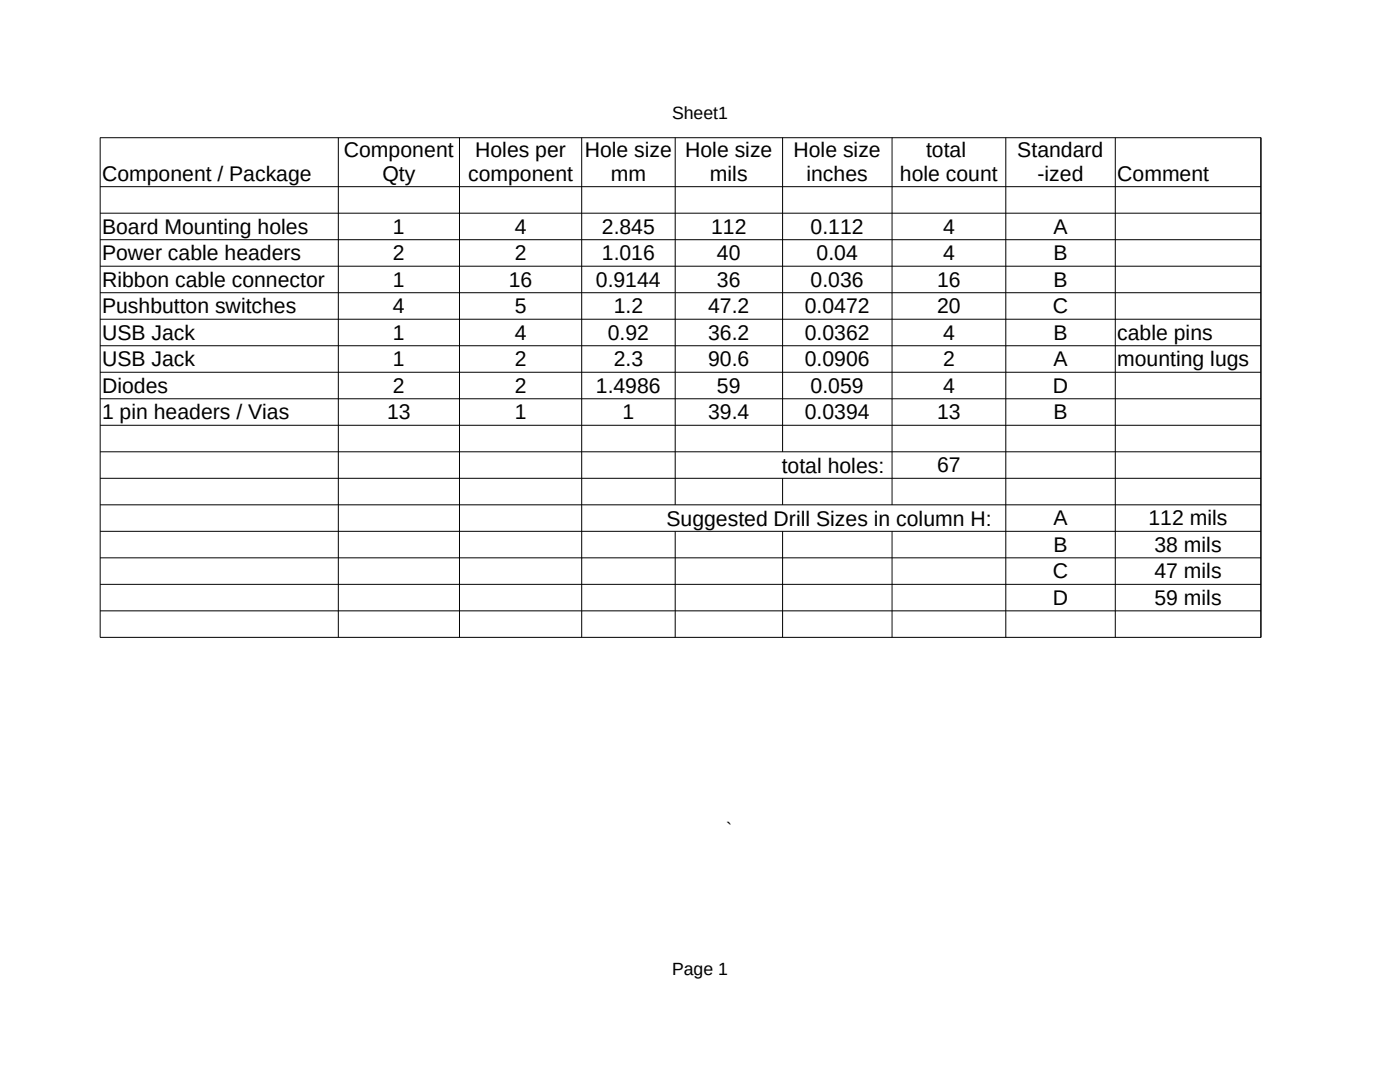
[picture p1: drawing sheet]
<svg xmlns="http://www.w3.org/2000/svg" width="279mm" height="216mm" viewBox="0 0 279 216" stroke-linecap="round" stroke-linejoin="round" font-family="sans-serif">
<defs><g id="words">
<g font-size="4.2">
<text x="68.6" y="31.3">Component</text>
<text x="94.8" y="31.3">Holes per</text>
<text x="116.7" y="31.3">Hole size</text>
<text x="136.7" y="31.3">Hole size</text>
<text x="158.4" y="31.3">Hole size</text>
<text x="184.8" y="31.3">total</text>
<text x="203" y="31.3">Standard</text>
<text x="20.4" y="36">Component / Package</text>
<text x="76.3" y="36">Qty</text>
<text x="93.4" y="36">component</text>
<text x="121.9" y="36">mm</text>
<text x="141.7" y="36">mils</text>
<text x="160.9" y="36">inches</text>
<text x="179.6" y="36">hole count</text>
<text x="207" y="36">-ized</text>
<text x="223" y="36">Comment</text>
<text x="20.4" y="46.6">Board Mounting holes</text>
<text x="78.4" y="46.6">1</text>
<text x="102.7" y="46.6">4</text>
<text x="120.1" y="46.6">2.845</text>
<text x="141.9" y="46.6">112</text>
<text x="161.8" y="46.6">0.112</text>
<text x="188.2" y="46.6">4</text>
<text x="210.3" y="46.6">A</text>
<text x="20.4" y="51.9">Power cable headers</text>
<text x="78.4" y="51.9">2</text>
<text x="102.7" y="51.9">2</text>
<text x="120.1" y="51.9">1.016</text>
<text x="143.1" y="51.9">40</text>
<text x="163" y="51.9">0.04</text>
<text x="188.2" y="51.9">4</text>
<text x="210.3" y="51.9">B</text>
<text x="20.4" y="57.2">Ribbon cable connector</text>
<text x="78.4" y="57.2">1</text>
<text x="101.5" y="57.2">16</text>
<text x="118.9" y="57.2">0.9144</text>
<text x="143.1" y="57.2">36</text>
<text x="161.8" y="57.2">0.036</text>
<text x="187" y="57.2">16</text>
<text x="210.3" y="57.2">B</text>
<text x="20.4" y="62.5">Pushbutton switches</text>
<text x="78.4" y="62.5">4</text>
<text x="102.7" y="62.5">5</text>
<text x="122.5" y="62.5">1.2</text>
<text x="141.3" y="62.5">47.2</text>
<text x="160.6" y="62.5">0.0472</text>
<text x="187" y="62.5">20</text>
<text x="210.1" y="62.5">C</text>
<text x="20.4" y="67.8">USB Jack</text>
<text x="78.4" y="67.8">1</text>
<text x="102.7" y="67.8">4</text>
<text x="121.3" y="67.8">0.92</text>
<text x="141.3" y="67.8">36.2</text>
<text x="160.6" y="67.8">0.0362</text>
<text x="188.2" y="67.8">4</text>
<text x="210.3" y="67.8">B</text>
<text x="223" y="67.8">cable pins</text>
<text x="20.4" y="73.1">USB Jack</text>
<text x="78.4" y="73.1">1</text>
<text x="102.7" y="73.1">2</text>
<text x="122.5" y="73.1">2.3</text>
<text x="141.3" y="73.1">90.6</text>
<text x="160.6" y="73.1">0.0906</text>
<text x="188.2" y="73.1">2</text>
<text x="210.3" y="73.1">A</text>
<text x="223" y="73.1">mounting lugs</text>
<text x="20.4" y="78.3">Diodes</text>
<text x="20.4" y="83.6">1 pin headers / Vias</text>
<text x="77.3" y="83.6">13</text>
<text x="78.4" y="78.3">2</text>
<text x="102.7" y="78.3">2</text>
<text x="102.7" y="83.6">1</text>
<text x="118.9" y="78.3">1.4986</text>
<text x="124.3" y="83.6">1</text>
<text x="141.3" y="83.6">39.4</text>
<text x="143.1" y="78.3">59</text>
<text x="160.6" y="83.6">0.0394</text>
<text x="161.8" y="78.3">0.059</text>
<text x="187" y="83.6">13</text>
<text x="188.2" y="78.3">4</text>
<text x="210.1" y="78.3">D</text>
<text x="210.3" y="83.6">B</text>
<text x="156" y="94.3">total holes:</text>
<text x="187" y="94.2">67</text>
<text x="133" y="104.9">Suggested Drill Sizes in column H:</text>
<text x="210.3" y="104.8">A</text>
<text x="229.2" y="104.8">112 mils</text>
<text x="210.3" y="110.1">B</text>
<text x="230.4" y="110.1">38 mils</text>
<text x="210.1" y="115.4">C</text>
<text x="230.4" y="115.4">47 mils</text>
<text x="210.1" y="120.7">D</text>
<text x="230.4" y="120.7">59 mils</text>
</g>
<g font-size="3.5">
<text x="134.1" y="23.7">Sheet1</text>
<text x="144.9" y="166.7">`</text>
<text x="134.1" y="194.6">Page 1</text>
</g>
</g></defs>
<g fill="none" stroke="#000" stroke-width=".2">
<path d="M20 27.5h231.7M20 37.3h231.7M20 27.5v99.7M67.5 27.5v99.7M91.7 27.5v99.7M116.1 27.5v99.7M134.8 27.5v73.3M156.2 27.5v62.7M178 27.5v73.3M200.7 27.5v99.7M222.6 27.5v99.7M251.6 27.5v99.7h-231.6"/>
<path d="M20 42.5h231.7M20 47.8h231.7M20 53.1h231.7M20 58.4h231.7M20 63.7h231.7M20 69h231.7M20 74.3h231.7M20 79.6h231.7M20 84.9h231.7M20 90.1h231.7M20 95.4h231.7M156.2 95.4v5.4"/>
<path d="M20 100.7h231.7M20 106h231.7M20 111.3h231.7M20 116.6h231.7M134.8 106v21.2M156.2 106v21.2M178 106v21.2M20 121.9h231.7"/>
</g>
<use href="#words"/>
</svg>
